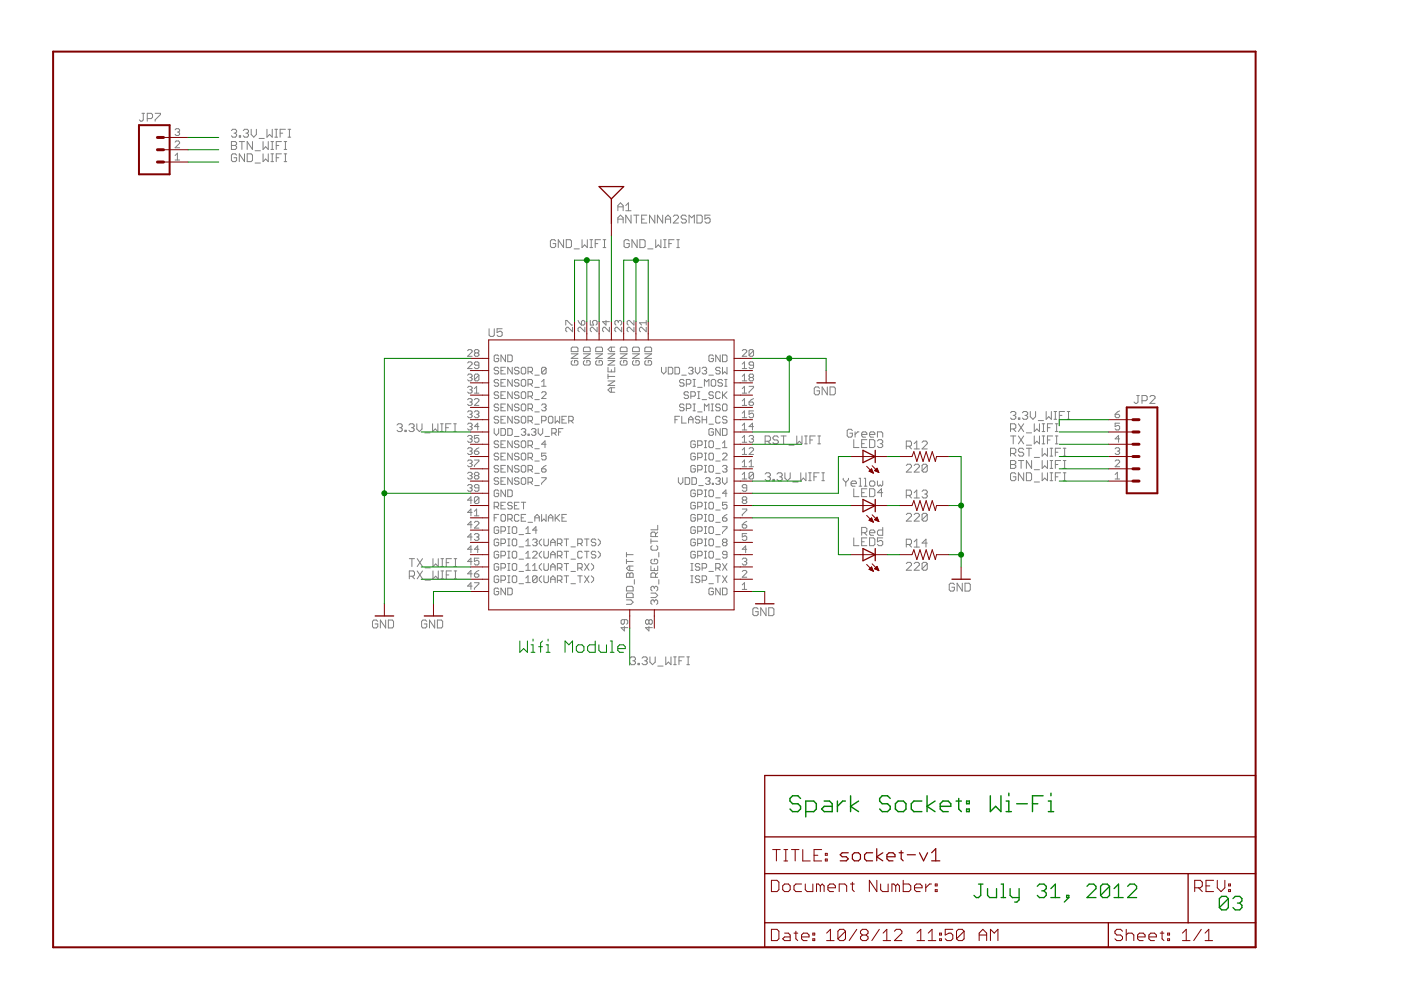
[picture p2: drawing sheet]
<svg xmlns="http://www.w3.org/2000/svg" width="297mm" height="210mm" viewBox="0 0 297 210" stroke-linecap="round" stroke-linejoin="round" font-family="sans-serif">
<g fill="none" stroke="#808080" stroke-width=".21">
<path d="M30.1 24h.5M30.4 24v1.4l-.3 .3h-.3l-.3-.3M31.2 25.1h.8l.3-.3v-.5l-.3-.3h-.8v1.7M32.9 24h1.1v.3l-1.1 1.1v.3M37.1 33l.5-.5v1.4M37.1 33.9h1M37.1 30.1l.3-.2h.4l.3 .2v.3l-1 .9h1M37.1 27.5l.3-.2h.4l.3 .2-.3 .5M37.6 28h.2M37.8 28l.3 .2v.3l-.3 .2h-.4l-.3-.2M49.1 30h.8l.3 .3v.3l-.3 .2 .3 .3v.3l-.3 .3h-.8zM49.1 27.7l.2-.3h.6l.3 .3v.3l-.3 .2"/>
<path d="M49.1 30.8h.8M49.6 28.2h.3M49.9 28.2l.3 .3v.3l-.3 .3h-.6l-.2-.3M50.2 32.9l-.3-.3h-.6l-.2 .3v1.1l.2 .3h.6l.3-.3v-.6h-.6M50.7 28.8h.3v.3h-.3zM50.7 30h1.1M51.3 30v1.7M51.6 27.7l.3-.3h.5l.3 .3v.3l-.3 .2M51.8 32.6v1.7l-1.1-1.7v1.7M52.1 28.2h.3M52.4 28.2l.3 .3v.3l-.3 .3h-.5l-.3-.3M52.4 32.6h.8l.3 .3v1.1l-.3 .3h-.8z"/>
<path d="M53.3 27.4v1.1l.5 .6 .6-.6v-1.1M53.5 30v1.7l-1.1-1.7v1.7M54.1 34.6h1.1M54.1 32h1.1M54.9 29.4h1.1M55.8 30v1.7l.5-.6 .6 .6v-1.7M55.8 32.6v1.7l.5-.6 .6 .6v-1.7M56.6 27.4v1.7l.5-.6 .6 .6v-1.7M57.4 32.6h.6M57.4 34.3h.6M57.4 30h.6M57.4 31.7h.6"/>
<path d="M57.7 30v1.7M57.7 32.6v1.7M58.3 27.4h.5M58.3 29.1h.5M58.6 27.4v1.7M58.6 33.4h.5M58.6 30.8h.5M59.4 28.2h.5M59.7 30h-1.1v1.7M59.7 32.6h-1.1v1.7M60.2 32.6h.6M60.2 34.3h.6"/>
<path d="M60.2 30h.6M60.2 31.7h.6M60.5 27.4h-1.1v1.7M60.5 30v1.7M60.5 32.6v1.7M61.1 27.4h.5M61.1 29.1h.5M61.4 27.4v1.7M117.8 51.1l-.3-.3h-.5l-.3 .3v1.1l.3 .3h.5l.3-.3v-.6h-.5M119.5 50.8v1.7l-1.1-1.7v1.7M120.1 50.8h.8l.3 .3v1.1l-.3 .3h-.8zM121.7 52.8h1.1"/>
<path d="M123.4 50.8v1.7l.6-.6 .5 .6v-1.7M125.1 50.8h.5M125.1 52.5h.5M125.3 50.8v1.7M126.2 51.6h.5M127.3 50.8h-1.1v1.7M127.9 50.8h.5M127.9 52.5h.5M128.2 50.8v1.7M131 44.7v-1.1l.6-.6 .5 .6v1.1M131 47.3v-1.1l.6-.6 .5 .6v1.1M131 46.5h1.1"/>
<path d="M131 43.9h1.1M132.7 43.6l.5-.6v1.7M132.7 44.7h1.1M133.4 51.1l-.3-.3h-.5l-.3 .3v1.1l.3 .3h.5l.3-.3v-.6h-.5M133.8 45.6v1.7l-1.1-1.7v1.7M134.4 45.6h1.1M134.9 45.6v1.7M135.1 50.8v1.7l-1.1-1.7v1.7M135.7 50.8h.8l.3 .3v1.1l-.3 .3h-.8zM136 46.5h.6M137.1 45.6h-1.1v1.7h1.1M137.3 52.8h1.2"/>
<path d="M138.8 45.6v1.7l-1.1-1.7v1.7M139 50.8v1.7l.6-.6 .5 .6v-1.7M140.5 45.6v1.7l-1.1-1.7v1.7M140.7 50.8h.5M140.7 52.5h.5M141 50.8v1.7M141.1 46.5h1.1M141.1 47.3v-1.1l.5-.6 .6 .6v1.1M141.8 51.6h.6M142.7 45.9l.3-.3h.6l.2 .3v.3l-1.1 1.1h1.1M142.9 50.8h-1.1v1.7M143.5 50.8h.5"/>
<path d="M143.5 52.5h.5M143.8 50.8v1.7M145.5 45.9l-.3-.3h-.5l-.3 .3v.3l.3 .3h.5l.3 .2v.3l-.3 .3h-.5l-.3-.3M146.1 47.3v-1.7l.5 .6 .6-.6v1.7M147.8 45.6h.8l.3 .3v1.1l-.3 .3h-.8zM150.6 45.6h-1.1v.9l.8-.3 .3 .3v.5l-.3 .3h-.6l-.2-.3M99.1 79.6l.3-.3h.4l.3 .3v.2l-.3 .2M99.1 77l.3-.3h.4l.3 .3v.2l-1 .9h1M99.1 74.4l.3-.3h.4l.3 .3v.2l-1 .9h1M100.8 74.8l-.2-.2 .2-.5h.5l.2 .3v.2l-.2 .2M100.8 74.8l-.2 .3 .2 .4h.5l.2-.2v-.2l-.2-.3M100.8 74.8h.5"/>
<path d="M101.5 79.6v.9l-.2 .3h-.5l-.2-.3M101.5 79.6l-.2-.3h-.5l-.2 .3v.9M101.5 77.4h-.7l-.2-.2 .2-.5h.5l.2 .3v.9l-.2 .2h-.5l-.2-.2M101.5 79.6l-.9 .9M103.7 69.7v1.4l.3 .2h.5l.3-.2v-1.4M105.7 78.1l-.2-.2h-.5l-.2 .4 .2 .3h.5l.2 .5-.2 .2h-.5l-.2-.2M105.7 75.5l-.2-.2h-.5l-.2 .2v1l.2 .2h.5l.2-.2v-.5h-.5M106.2 78.6h.5M106.5 69.7h-1.1v.8l.5-.3h.3l.3 .3v.6l-.3 .2h-.6l-.2-.2M107.2 77.9h-1v1.4h1M107.2 75.3v1.4l-1-1.4v1.4M107.7 75.3h.7l.2 .2v1l-.2 .2h-.7z"/>
<path d="M108.6 77.9v1.4l-.9-1.4v1.4M110 78.1l-.2-.2h-.5l-.2 .2v.2l.2 .3h.5l.2 .2v.3l-.2 .2h-.5l-.2-.2M110.5 78.1l.3-.2h.4l.3 .2v1l-.3 .2h-.4l-.3-.2zM112 78.8h.7l.2-.2v-.5l-.2-.2h-.7v1.4M112.4 78.8l.5 .5M113.4 79.5h.9M115.8 78.1v1l-.3 .2h-.4l-.3-.2M115.8 78.1l-.3-.2h-.4l-.3 .2v1M115.8 78.1l-1 1M120 68.9v-1h.2l1 1h.2M121.1 75h1.4l-1.4 1h1.4M121.1 73.8l.2-.2h1l.2 .2v.7h-1.4z"/>
<path d="M121.3 76.5l-.2 .2v.5l.2 .2h1l.2-.2v-.5l-.2-.2h-.5v.4M121.4 69.4v.9l-1-.9h-.2l-.2 .2v.5l.2 .2M122.6 67.9l.7 1M123.5 67.9h.3l.2 .3v.5l-.2 .2h-.5v-.7zM123.7 75h1.4l-1.4 1h1.4M123.7 73.8l.3-.2h.9l.2 .2v.7h-1.4zM124 76.5l-.3 .2v.5l.3 .2h.9l.2-.2v-.5l-.2-.2h-.5v.4M124 69.4v.9l-1-.9h-.2l-.2 .2v.5l.2 .2M125.2 67.9v1h.7l-.3-.5 .3-.5h.5l.2 .3v.5l-.2 .2M126.3 75h1.4l-1.4 1h1.4M126.3 73.8l.3-.2h.9l.2 .2v.7h-1.4zM126.6 76.5l-.3 .2v.5l.3 .2h.9l.2-.2v-.5l-.2-.2h-.5v.4"/>
<path d="M126.6 69.4v.9l-1-.9h-.2l-.2 .2v.5l.2 .2M128.5 67.9v1l-.7-.7h1.4M128.9 75h1.4l-1.4 1h1.4M128.9 76.5h1.4l-1.4 .9h1.4M128.9 79.8h1.4M128.9 77.9v.9h1.4v-.9M128.9 79.3v1M129.2 69.4v.9l-1-.9h-.2l-.2 .2v.5l.2 .2M129.6 73.6v.9M129.6 78.4v.4M130.3 73.6h-.9l-.5 .5 .5 .4h.9M131.1 68.2l.2-.3h.3l.2 .3v.5l-.2 .2"/>
<path d="M131.1 68.2l-.2-.3h-.3l-.2 .3v.5l.2 .2M131.1 68.2v.2M131.5 73.8l.2-.2h1l.2 .2v.7h-1.4zM131.5 75h1.4l-1.4 1h1.4M131.7 76.5l-.2 .2v.5l.2 .2h1l.2-.2v-.5l-.2-.2h-.5v.4M131.8 69.4v.9l-.9-.9h-.3l-.2 .2v.5l.2 .2M134.1 75h1.5l-1.5 1h1.5M134.1 73.8l.2-.2h1l.3 .2v.7h-1.5zM134.3 76.5l-.2 .2v.5l.2 .2h1l.3-.2v-.5l-.3-.2h-.5v.4M134.4 69.4v.9l-.9-.9h-.3l-.2 .2v.5l.2 .2M134.4 67.9v1l-.9-1h-.3l-.2 .3v.5l.2 .2M136.7 75h1.5l-1.5 1h1.5"/>
<path d="M136.9 76.5l-.2 .2v.5l.2 .2h1l.3-.2v-.5l-.3-.2h-.5v.4M136.9 73.6h1l.3 .2v.7h-1.5v-.7zM137 67.9v1M137 69.4v.9l-1-.9h-.2l-.2 .2v.5l.2 .2M137 68.4h-1.4l.4 .5M140.3 77.9v.9l.4 .5 .5-.5v-.9M141.7 77.9h.7l.2 .2v1l-.2 .2h-.7zM143.1 77.9h.7l.3 .2v1l-.3 .2h-.7zM144.5 79.5h1M146 78.1l.2-.2h.5l.2 .2-.2 .5M146.5 78.6h.2M146.7 78.6l.2 .2-.2 .5h-.5l-.2-.2"/>
<path d="M147.4 77.9v.9l.5 .5 .5-.5v-.9M148.9 78.1l.2-.2h.5l.2 .2-.2 .5M149.4 78.6h.2M149.6 78.6l.2 .2-.2 .5h-.5l-.2-.2M150.3 79.5h1M151.3 75.5l-.3-.2h-.5l-.2 .2v1l.2 .2h.5l.3-.2v-.5h-.5M152.7 75.3v1.4l-1-1.4v1.4M152.7 78.1l-.2-.2h-.5l-.3 .4 .3 .3h.5l.2 .5-.2 .2h-.5l-.3-.2M153.2 75.3h.7l.2 .2v1l-.2 .2h-.7zM153.2 77.9v1.4l.4-.5 .5 .5v-1.4M157.4 77.2l.4-.5v1.4M157.4 79.8l.4-.5v1.5"/>
<path d="M157.4 74.4l.2-.3h.5l.2 .3v.2l-.9 .9h.9M157.4 78.1h.9M159.8 74.4l-.3-.3h-.5l-.2 .3v.9M159.8 77.4h-.8l-.2-.2 .2-.5h.5l.3 .3v.9l-.3 .2h-.5l-.2-.2M159.8 74.4v.9l-.3 .2h-.5l-.2-.2M159.8 74.4l-1 .9M84.2 90.1l.3-.2h.5l.3 .2v.3l-.3 .3M84.7 90.7h.3M85 90.7l.3 .3v.2l-.3 .3h-.5l-.3-.3M85.9 91.2h.2v.3h-.2zM86.7 90.1l.3-.2h.5l.3 .2v.3l-.3 .3M87.2 90.7h.3"/>
<path d="M87.5 90.7l.3 .3v.2l-.3 .3h-.5l-.3-.3M88.4 89.9v1.1l.5 .5 .6-.5v-1.1M90 91.8h1.2M91.7 89.9v1.6l.6-.5 .5 .5v-1.6M93.4 89.9h.6M93.4 91.5h.6M93.7 89.9v1.6M94.5 90.7h.6M95.6 89.9h-1.1v1.6M96.2 89.9h.6M96.2 91.5h.6M96.5 89.9v1.6"/>
<path d="M99.1 97.8l.3-.3h.4l.3 .3v.2l-.3 .3M99.1 95.2l.3-.3h.4l.3 .3v.2l-.3 .3M99.1 92.6l.3-.3h.4l.3 .3v.2l-.3 .2M99.1 87.4l.3-.3h.4l.3 .3v.2l-.3 .2M99.1 82.2l.3-.3h.4l.3 .3v.2l-.3 .2M99.1 84.8l.3-.3h.4l.3 .3v.2l-.3 .2M99.1 90l.3-.3h.4l.3 .3v.2l-.3 .2M99.6 93h.2M99.6 90.4h.2M99.6 85.2h.2M99.6 80h.2M99.6 82.6h.2"/>
<path d="M99.6 87.8h.2M99.6 95.7h.2M99.6 98.3h.2M99.8 98.3l.3 .2v.2l-.3 .3h-.4l-.3-.3M99.8 95.7l.3 .2v.2l-.3 .3h-.4l-.3-.3M99.8 93l.3 .3v.2l-.3 .3h-.4l-.3-.3M99.8 90.4l.3 .3v.2l-.3 .3h-.4l-.3-.3M99.8 87.8l.3 .3v.2l-.3 .3h-.4l-.3-.3M99.8 85.2l.3 .3v.2l-.3 .3h-.4l-.3-.3M99.8 82.6l.3 .3v.2l-.3 .3h-.4l-.3-.3M99.8 80l.3 .3v.2l-.3 .3h-.4l-.3-.3M100.6 97.5h.9v.3l-.9 .9v.3"/>
<path d="M100.6 95.7h.7l.2 .2v.2l-.2 .3h-.5l-.2-.3zM100.6 87.4l.2-.3h.5l.2 .3v.2l-.2 .2M100.6 84.8l.2-.3h.5l.2 .3v.2l-.9 1h.9M100.6 83.4h.9M100.6 82.4l.4-.5v1.5M101 87.8h.3M101.3 87.8l.2 .3v.2l-.2 .3h-.5l-.2-.3M101.5 92.3h-.9v.7l.4-.2h.3l.2 .2v.5l-.2 .3h-.5l-.2-.3M101.5 90.4h-.9l.7-.7v1.5M101.5 94.9l-.5 .3-.4 .5M104.8 90.9v.9l.4 .5 .5-.5v-.9M105.7 98.9l-.2-.2h-.5l-.2 .4 .2 .3h.5l.2 .5-.2 .2h-.5l-.2-.2"/>
<path d="M105.7 85.9l-.2-.2h-.5l-.2 .4 .2 .3h.5l.2 .2v.3l-.2 .2h-.5l-.2-.2M105.7 96.3l-.2-.2h-.5l-.2 .2 .2 .5h.5l.2 .2-.2 .5h-.5l-.2-.2M105.7 93.7l-.2-.2h-.5l-.2 .2v.3l.2 .2h.5l.2 .2-.2 .5h-.5l-.2-.2M105.7 88.5l-.2-.2h-.5l-.2 .2v.3l.2 .2h.5l.2 .2v.3l-.2 .2h-.5l-.2-.2M105.7 83.3l-.2-.2h-.5l-.2 .4 .2 .3h.5l.2 .2v.3l-.2 .2h-.5l-.2-.2M105.7 80.7l-.2-.2h-.5l-.2 .4 .2 .3h.5l.2 .5-.2 .2h-.5l-.2-.2M106.2 99.4h.5M106.2 96.8h.5M106.2 94.2h.5M106.2 90.9h.7l.3 .2v1l-.3 .2h-.7zM106.2 89h.5M106.2 86.4h.5"/>
<path d="M106.2 83.8h.5M106.2 81.2h.5M107.2 98.7h-1v1.4h1M107.2 96.1h-1v1.4h1M107.2 93.5h-1v1.4h1M107.2 88.3h-1v1.4h1M107.2 85.7h-1v1.4h1M107.2 83.1h-1v1.4h1M107.2 80.5h-1v1.4h1M107.7 90.9h.7l.2 .2v1l-.2 .2h-.7zM108.6 80.5v1.4l-.9-1.4v1.4M108.6 83.1v1.4l-.9-1.4v1.4"/>
<path d="M108.6 85.7v1.4l-.9-1.4v1.4M108.6 88.3v1.4l-.9-1.4v1.4M108.6 93.5v1.4l-.9-1.4v1.4M108.6 96.1v1.4l-.9-1.4v1.4M108.6 98.7v1.4l-.9-1.4v1.4M109.1 92.5h.9M110 98.9l-.2-.2h-.5l-.2 .2v.2l.2 .3h.5l.2 .2v.3l-.2 .2h-.5l-.2-.2M110 96.3l-.2-.2h-.5l-.2 .2v.2l.2 .3h.5l.2 .2v.3l-.2 .2h-.5l-.2-.2M110 93.7l-.2-.2h-.5l-.2 .2v.3l.2 .2h.5l.2 .2v.3l-.2 .2h-.5l-.2-.2M110 88.5l-.2-.2h-.5l-.2 .2v.3l.2 .2h.5l.2 .2v.3l-.2 .2h-.5l-.2-.2M110 85.9l-.2-.2h-.5l-.2 .2v.2l.2 .3h.5l.2 .2v.3l-.2 .2h-.5l-.2-.2M110 83.3l-.2-.2h-.5l-.2 .2v.2l.2 .3h.5l.2 .2v.3l-.2 .2h-.5l-.2-.2"/>
<path d="M110 80.7l-.2-.2h-.5l-.2 .2v.2l.2 .3h.5l.2 .2v.3l-.2 .2h-.5l-.2-.2M110.5 98.9l.3-.2h.4l.3 .2v1l-.3 .2h-.4l-.3-.2zM110.5 96.3l.3-.2h.4l.3 .2v1l-.3 .2h-.4l-.3-.2zM110.5 93.7l.3-.2h.4l.3 .2v1l-.3 .2h-.4l-.3-.2zM110.5 91.1l.3-.2h.4l.3 .2v.3l-.3 .2M110.5 88.5l.3-.2h.4l.3 .2v1l-.3 .2h-.4l-.3-.2zM110.5 80.7l.3-.2h.4l.3 .2v1l-.3 .2h-.4l-.3-.2zM110.8 85.7h.4l.3 .2v1l-.3 .2h-.4l-.3-.2v-1zM110.8 83.1h.4l.3 .2v1l-.3 .2h-.4l-.3-.2v-1zM111 91.6h.2M111.2 91.6l.3 .2-.3 .5h-.4l-.3-.2M112 99.6h.7l.2-.2v-.5l-.2-.2h-.7v1.4"/>
<path d="M112 97h.7l.2-.2v-.5l-.2-.2h-.7v1.4M112 94.4h.7l.2-.2v-.5l-.2-.2h-.7v1.4M112 92.1h.2v.2h-.2zM112 89.2h.7l.2-.2v-.5l-.2-.2h-.7v1.4M112 86.6h.7l.2-.2v-.5l-.2-.2h-.7v1.4M112 84h.7l.2-.2v-.5l-.2-.2h-.7v1.4M112 81.4h.7l.2-.2v-.5l-.2-.2h-.7v1.4M112.4 81.4l.5 .5M112.4 84l.5 .5M112.4 86.6l.5 .5M112.4 89.2l.5 .5M112.4 94.4l.5 .5"/>
<path d="M112.4 97l.5 .5M112.4 99.6l.5 .5M112.7 91.1l.2-.2h.5l.2 .2v.3l-.2 .2M113.2 91.6h.2M113.4 97.7h.9M113.4 95.1h.9M113.4 91.6l.2 .2-.2 .5h-.5l-.2-.2M113.4 89.9h.9M113.4 87.3h.9M113.4 84.7h.9M113.4 82.1h.9M114.1 90.9v.9l.5 .5 .5-.5v-.9"/>
<path d="M114.8 99.4h.7l.3 .5-.3 .2h-.4l-.3-.2zM114.8 89.2h.7l.3-.2v-.5l-.3-.2h-.7v1.4M114.8 85.9l.3-.2h.4l.3 .2-.3 .5M114.8 83.3l.3-.2h.4l.3 .2v.2l-1 1h1M114.8 81.9h1M114.8 80.9l.5-.4v1.4M115.3 86.4h.2M115.5 86.4l.3 .2v.3l-.3 .2h-.4l-.3-.2M115.5 92.5h1M115.8 96.1h-1v.7l.5-.3h.2l.3 .3v.5l-.3 .2h-.4l-.3-.2M115.8 94.2h-1l.7-.7v1.4M115.8 98.7l-1 .7"/>
<path d="M116.5 88.3h.5l.2 .2v1l-.2 .2h-.5l-.2-.2v-1zM117 91.8h.7l.2-.2v-.5l-.2-.2h-.7v1.4M117.5 91.8l.4 .5M117.7 88.3v1.4l.5-.5 .5 .5v-1.4M118.4 91.6h.5M119.1 89h.5M119.4 90.9h-1v1.4M120.1 88.3h-1v1.4h1M120.6 89.2h.7l.2-.2v-.5l-.2-.2h-.7v1.4M121.1 89.2l.4 .5M128.9 80.8h1.4l-1.4 .9h1.4M129.6 82.2v1"/>
<path d="M130.3 82.2h-.9l-.5 .5 .5 .5h.9M143.1 89h.5M144.1 88.3h-1v1.4M144.5 88.3v1.4h1M145 80.7l-.2-.2h-.5l-.2 .4 .2 .3h.5l.2 .5-.2 .2h-.5l-.2-.2M145 85.9l-.2-.2h-.5l-.2 .4 .2 .3h.5l.2 .2v.3l-.2 .2h-.5l-.2-.2M145.5 81.4h.7l.3-.2v-.5l-.3-.2h-.7v1.4M145.5 86.6h.7l.3-.2v-.5l-.3-.2h-.7v1.4M146 89h.9M146 83.3l-.2-.2h-.5l-.3 .4 .3 .3h.5l.2 .2v.3l-.2 .2h-.5l-.3-.2M146 89.7v-.9l.5-.5 .4 .5v.9M146.5 84h.7l.2-.2v-.5l-.2-.2h-.7v1.4"/>
<path d="M146.9 85.7h.5M146.9 87.1h.5M146.9 81.9h.5M146.9 80.5h.5M147.2 80.5v1.4M147.2 85.7v1.4M147.4 98.9l-.2-.2h-.5l-.2 .2v1l.2 .2h.5l.2-.2v-.5h-.5M147.4 93.7l-.2-.2h-.5l-.2 .2v1l.2 .2h.5l.2-.2v-.5h-.5M147.4 96.3l-.2-.2h-.5l-.2 .2v1l.2 .2h.5l.2-.2v-.5h-.5M147.9 94.4h.7l.3-.2v-.5l-.3-.2h-.7v1.4M147.9 97h.7l.3-.2v-.5l-.3-.2h-.7v1.4M147.9 99.6h.7l.3-.2v-.5l-.3-.2h-.7v1.4"/>
<path d="M147.9 87.3h1M147.9 83.1h.5M147.9 84.5h.5M147.9 82.1h1M148.1 83.1v1.4M148.4 88.5l-.3-.2h-.4l-.3 .2v.3l.3 .2h.4l.3 .2v.3l-.3 .2h-.4l-.3-.2M148.9 88.3v1.4M148.9 89h.9M148.9 84.7h.9M149.4 81.9v-1.4l.4 .4 .5-.4v1.4M149.4 87.1v-1.4l.4 .4 .5-.4v1.4M149.4 98.7h.4"/>
<path d="M149.4 96.1h.4M149.4 97.5h.4M149.4 94.9h.4M149.4 93.5h.4M149.6 93.5v1.4M149.6 96.1v1.4M149.6 98.7v1.4M149.8 88.3v1.4M150.3 98.9l.2-.2h.5l.3 .2v1l-.3 .2h-.5l-.2-.2zM150.3 89.9h1M150.5 93.5h.5l.3 .2v1l-.3 .2h-.5l-.2-.2v-1zM150.5 96.1h.5l.3 .2v1l-.3 .2h-.5l-.2-.2v-1z"/>
<path d="M150.8 85.7h.5M150.8 87.1h.5M151 80.5h.5l.2 .2v1l-.2 .2h-.5l-.2-.2v-1zM151 85.7v1.4M151.3 91.1l-.3-.2h-.5l-.2 .2v1l.2 .2h.5l.3-.2v-.5h-.5M151.3 83.3l-.3-.2h-.5l-.2 .4 .2 .3h.5l.3 .2v.3l-.3 .2h-.5l-.2-.2M151.7 97.7h1M151.7 95.1h1M152.7 83.3l-.2-.2h-.5l-.3 .2v1l.3 .2h.5l.2-.2M152.7 85.9l-.2-.2h-.5l-.3 .4 .3 .3h.5l.2 .2v.3l-.2 .2h-.5l-.3-.2M152.7 88.5l-.2-.2h-.5l-.3 .2v1l.3 .2h.5l.2-.2M152.7 90.9v1.4l-1-1.4v1.4"/>
<path d="M153.2 80.7l-.3-.2h-.4l-.3 .2v.2l.3 .3h.4l.3 .2v.3l-.3 .2h-.4l-.3-.2M153.2 83.1v1.4M153.2 90.9h.7l.2 .2v1l-.2 .2h-.7zM153.2 96.3l.2-.2h.5l.2 .2v.2l-.9 1h.9M153.2 98.9l.2-.2h.5l.2 .2-.2 .5M153.2 94.9h.9M153.2 94l.4-.5v1.4M153.4 85.7h.5l.2 .2v1l-.2 .2h-.5l-.2-.2v-1zM153.4 83.8l.7 .7M153.6 99.4h.3M153.6 81.9h.5M153.6 80.5h.5"/>
<path d="M153.9 99.4l.2 .2-.2 .5h-.5l-.2-.2M153.9 80.5v1.4M154.1 88.5l-.2-.2h-.5l-.2 .2v.3l.2 .2h.5l.2 .2v.3l-.2 .2h-.5l-.2-.2M154.1 83.1l-.9 .9M157.4 82.4l.4-.5v1.5M157.4 85l.4-.5v1.5M157.4 87.6l.4-.5v1.5M157.4 90.2l.4-.5v1.5M157.4 92.8l.4-.5v1.5M157.4 95.4l.4-.5v1.5M157.4 98l.4-.5v1.5M157.4 99h.9"/>
<path d="M157.4 96.4h.9M157.4 93.8h.9M157.4 91.2h.9M157.4 88.6h.9M157.4 86h.9M157.4 83.4h.9M157.4 80.8h.9M158.8 95.2l.2-.3h.5l.3 .3v.2l-1 1h1M158.8 81.9h1v.3l-1 .9v.3M158.8 85.2h.7l.3 .3v.2l-.3 .3h-.5l-.2-.3zM158.8 92.6l.2-.3h.5l.3 .3-.3 .4M158.8 99h1"/>
<path d="M158.8 98l.5-.5v1.5M159 80l-.2 .3 .2 .5h.5l.3-.3-.3-.5M159 80l-.2-.2 .2-.5h.5l.3 .3-.3 .4M159 80h.5M159.3 93h.2M159.5 93l.3 .3-.3 .5h-.5l-.2-.3M159.8 87.1h-1v.7l.5-.2h.2l.3 .2v.5l-.3 .3h-.5l-.2-.3M159.8 90.4h-1l.7-.7v1.5M159.8 84.5l-.5 .3-.5 .4M162.2 93.6h.8l.3-.3v-.6l-.3-.3h-.8v1.7M162.8 93.6l.5 .5M165 92.7l-.3-.3h-.5l-.3 .3v.3l.3 .3h.5l.3 .3v.2l-.3 .3h-.5l-.3-.3"/>
<path d="M165.6 92.4h1.1M166.1 92.4v1.7M167.3 94.4h1.1M168.9 92.4v1.7l.6-.5 .5 .5v-1.7M170.6 94.1h.6M170.6 92.4h.6M170.9 92.4v1.7M171.7 93.3h.6M172.8 92.4h-1.1v1.7M173.4 94.1h.6M173.4 92.4h.6M173.7 92.4v1.7"/>
<path d="M173.7 82.3l-.2-.3h-.6l-.3 .3v1.1l.3 .3h.6l.2-.3v-.5h-.5M175.4 82v1.7l-1.1-1.7v1.7M176 82h.8l.3 .3v1.1l-.3 .3h-.8zM180.7 91.3l-.3-.3h-.5l-.3 .3v1.1l.3 .3h.5l.3-.3v-.6h-.5M181 93.2v1.7h1.1M181.3 91.6v1.1M182.1 91.6h-.3l-.5 .5M182.7 92.1h1.1v-.3l-.3-.2h-.5l-.3 .2v.6l.3 .3h.5M182.7 94.1h.5M183.8 93.2h-1.1v1.7h1.1M184.4 92.1h1.1v-.3l-.3-.2h-.6l-.2 .2v.6l.2 .3h.6M184.4 93.2h.8l.3 .3v1.1l-.3 .3h-.8z"/>
<path d="M186 92.7v-1.1h.9l.3 .2v.9M186 93.5l.3-.3h.6l.3 .3v.3l-.3 .3M186.6 94.1h.3M186.9 94.1l.3 .2v.3l-.3 .3h-.6l-.3-.3M192.2 98.7l.2-.3h.6l.3 .3v.3l-1.1 1.1h1.1M192.2 94.6h.8l.3-.3v-.5l-.3-.3h-.8v1.7M192.7 94.6l.6 .6M193.8 98.7l.3-.3h.5l.3 .3v.3l-1.1 1.1h1.1M193.8 94.1l.6-.6v1.7M193.8 95.2h1.1M195.5 93.8l.3-.3h.5l.3 .3v.3l-1.1 1.1h1.1M196.6 98.7v1.1l-.3 .3h-.5l-.3-.3"/>
<path d="M196.6 98.7l-.3-.3h-.5l-.3 .3v1.1M196.6 98.7l-1.1 1.1M214.2 87.5l.3-.3h.6l.3 .3v.3l-.3 .3M214.2 91h.9l.3-.3v-.6l-.3-.2h-.9v1.6M214.2 96.2h.9l.3-.3v-.6l-.3-.3h-.9v1.7M214.2 97.6h.9l.3 .3v.3l-.3 .3 .3 .3v.2l-.3 .3h-.9zM214.2 92.4h1.2M214.2 98.5h.9M214.8 88.1h.3M214.8 92.4v1.7M214.8 91l.6 .5M214.8 96.2l.6 .5"/>
<path d="M215.1 88.1l.3 .2v.3l-.3 .3h-.6l-.3-.3M215.9 88.6h.3v.3h-.3zM215.9 92.4l1.1 1.7M215.9 89.9l1.1 1.6M215.9 97.6h1.1M216.5 97.6v1.7M216.8 87.5l.2-.3h.6l.3 .3v.3l-.3 .3M217 95.3l-.2-.3h-.6l-.3 .3v.3l.3 .3h.6l.2 .3v.2l-.2 .3h-.6l-.3-.3M217 92.4l-1.1 1.7M217 89.9l-1.1 1.6M217.3 88.1h.3M217.6 88.1l.3 .2v.3l-.3 .3h-.6l-.2-.3"/>
<path d="M217.6 94.4h1.1M217.6 91.8h1.1M217.6 95h1.1M218.2 95v1.7M218.4 87.2v1.1l.6 .6 .6-.6v-1.1M218.7 97.6v1.7l-1.1-1.7v1.7M219.3 89.9v1.6l.5-.5 .6 .5v-1.6M219.3 92.4v1.7l.5-.5 .6 .5v-1.7M219.3 97h1.1M219.3 99.6h1.1M220.1 89.2h1.1M221 94.1h.5"/>
<path d="M221 89.9h.5M221 91.5h.5M221 95v1.7l.5-.5 .6 .5v-1.7M221 97.6v1.7l.5-.5 .6 .5v-1.7M221 92.4h.5M221.2 89.9v1.6M221.2 92.4v1.7M221.8 87.2v1.7l.6-.6 .5 .6v-1.7M222.1 90.7h.5M222.1 93.3h.5M222.6 95h.6M222.6 96.7h.6"/>
<path d="M222.6 97.6h.6M222.6 99.3h.6M222.9 95v1.7M222.9 97.6v1.7M223.2 89.9h-1.1v1.6M223.2 92.4h-1.1v1.7M223.5 87.2h.5M223.5 88.9h.5M223.8 94.1h.5M223.8 87.2v1.7M223.8 89.9h.5M223.8 91.5h.5"/>
<path d="M223.8 92.4h.5M223.8 95.9h.5M223.8 98.5h.5M224 89.9v1.6M224 92.4v1.7M224.6 88.1h.5M224.9 95h-1.1v1.7M224.9 97.6h-1.1v1.7M225.4 95h.6M225.4 96.7h.6M225.4 97.6h.6M225.4 99.3h.6"/>
<path d="M225.7 87.2h-1.1v1.7M225.7 95v1.7M225.7 97.6v1.7M226.3 87.2h.5M226.3 88.9h.5M226.5 87.2v1.7M236.4 97.8l.3-.3h.5l.2 .3v.2l-1 1h1M236.4 95.2l.3-.3h.5l.2 .3-.2 .5M236.4 87.8h.8l.2 .5-.2 .3h-.5l-.3-.3zM236.9 95.7h.3M237.2 95.7l.2 .2-.2 .5h-.5l-.3-.3M237.4 93h-1l.8-.7v1.5"/>
<path d="M237.4 89.7h-1v.7l.5-.2h.3l.2 .2v.5l-.2 .3h-.5l-.3-.3M237.4 87.1l-.5 .3-.5 .4M241 83.9h.6M241.3 83.9v1.3l-.3 .3h-.3l-.3-.3M242.1 85h.9l.2-.3v-.6l-.2-.2h-.9v1.6M243.8 84.1l.3-.2h.5l.3 .2v.3l-1.1 1.1h1.1M86.8 118.4h1.1M87.3 118.4v1.7M88.5 118.4l1.1 1.7M89.6 118.4l-1.1 1.7M91.8 118.4v1.7l.6-.5 .5 .5v-1.7M93.5 118.4h.5"/>
<path d="M93.8 118.4v1.7M94.6 119.3h.6M95.7 118.4h-1.1v1.7M96.3 118.4h.5M96.6 118.4v1.7M99.1 103l.3-.3h.4l.3 .3v.2l-.3 .2M99.1 100.4l.3-.3h.4l.3 .3v.2l-.3 .2M99.6 103.4h.2M99.6 100.8h.2M99.8 103.4l.3 .3v.2l-.3 .3h-.4l-.3-.3M99.8 100.8l.3 .3v.2l-.3 .3h-.4l-.3-.3M100.1 119.1h-1l.7-.8v1.5"/>
<path d="M100.1 116.5h-1l.7-.8v1.5M100.1 111.3h-1l.7-.8v1.5M100.1 106h-1l.7-.7v1.5M100.1 108.6h-1l.7-.7v1.5M100.1 113.9h-1l.7-.8v1.5M100.6 110.8l.2-.3h.5l.2 .3v.2l-.9 1h.9M100.6 113.4l.2-.3h.5l.2 .3v.2l-.2 .3M100.6 108.4l.4-.5v1.5M100.6 109.4h.9M100.8 100.8l-.2 .3 .2 .5h.5l.2-.3v-.2l-.2-.3M100.8 100.8l-.2-.2 .2-.5h.5l.2 .3v.2l-.2 .2M100.8 100.8h.5"/>
<path d="M101 113.9h.3M101.3 113.9l.2 .2v.2l-.2 .3h-.5l-.2-.3M101.5 118.3h-.9v.8l.4-.3h.3l.2 .3v.4l-.2 .3h-.5l-.2-.3M101.5 116.5h-.9l.7-.8v1.5M101.5 105.6l-.2-.3h-.5l-.2 .3v.9M101.5 105.6v.9l-.2 .3h-.5l-.2-.3M101.5 103.4h-.7l-.2-.2 .2-.5h.5l.2 .3v.9l-.2 .3h-.5l-.2-.3M101.5 105.6l-.9 .9M104.8 109.8h.4M104.8 107.4h.7l.2-.2v-.5l-.2-.2h-.7v1.4M105.2 107.4l.5 .5M105.7 101.5l-.2-.2h-.5l-.2 .4 .2 .3h.5l.2 .5-.2 .2h-.5l-.2-.2"/>
<path d="M105.7 111.9l-.2-.2h-.5l-.2 .2v1l.2 .2h.5l.2-.2v-.5h-.5M105.7 119.7l-.2-.2h-.5l-.2 .2v1l.2 .2h.5l.2-.2v-.5h-.5M105.7 117.1l-.2-.2h-.5l-.2 .2v1l.2 .2h.5l.2-.2v-.5h-.5M105.7 114.5l-.2-.2h-.5l-.2 .2v1l.2 .2h.5l.2-.2v-.5h-.5M105.7 109.1h-.9v1.4M105.7 104.1l-.2-.2h-.5l-.2 .2v1l.2 .2h.5l.2-.2v-.5h-.5M106.2 102h.5M106.2 117.8h.7l.3-.2v-.5l-.3-.2h-.7v1.4M106.2 115.2h.7l.3-.2v-.5l-.3-.2h-.7v1.4M106.2 112.6h.7l.3-.2v-.5l-.3-.2h-.7v1.4M106.2 107.2h.5M106.4 109.1h.5l.3 .2v1l-.3 .2h-.5l-.2-.2v-1z"/>
<path d="M107.2 106.5h-1v1.4h1M107.2 101.3h-1v1.4h1M107.2 103.9v1.4l-1-1.4v1.4M107.7 119.5h.4M107.7 116.9h.4M107.7 118.3h.4M107.7 114.3h.4M107.7 115.7h.4M107.7 113.1h.4M107.7 111.7h.4M107.7 110h.7l.2-.2v-.5l-.2-.2h-.7v1.4M107.7 103.9h.7l.2 .2v1l-.2 .2h-.7z"/>
<path d="M107.9 111.7v1.4M107.9 114.3v1.4M107.9 116.9v1.4M107.9 119.5v1.4M108.1 110l.5 .5M108.6 119.7l.2-.2h.5l.3 .2v1l-.3 .2h-.5l-.2-.2zM108.6 106.7l-.2-.2h-.5l-.2 .5 .2 .2h.5l.2 .2v.3l-.2 .2h-.5l-.2-.2M108.6 101.3v1.4l-.9-1.4v1.4M108.8 116.9h.5l.3 .2v1l-.3 .2h-.5l-.2-.2v-1zM108.8 114.3h.5l.3 .2v1l-.3 .2h-.5l-.2-.2v-1zM108.8 111.7h.5l.3 .2v1l-.3 .2h-.5l-.2-.2v-1zM109.1 107.2h.5"/>
<path d="M110 101.5l-.2-.2h-.5l-.2 .2v.2l.2 .3h.5l.2 .2v.3l-.2 .2h-.5l-.2-.2M110 109.3l-.2-.2h-.5l-.2 .2v1l.2 .2h.5l.2-.2M110 118.6h1M110 116h1M110 113.3h1M110 106.5h-.9v1.4h.9M110.5 109.8h.5M110.5 106.5h1M110.5 101.5l.3-.2h.4l.3 .2v1l-.3 .2h-.4l-.3-.2zM111 106.5v1.4M111.5 109.1h-1v1.4h1M111.5 118.3h.9"/>
<path d="M111.5 115.7h.9M111.5 113.1h.9M111.5 112.2l.5-.5v1.4M111.5 114.8l.5-.5v1.4M111.5 117.4l.5-.5v1.4M111.5 120l.5-.5v1.4M112 110.7h.9M112 102.2h.7l.2-.2v-.5l-.2-.2h-.7v1.4M112.4 102.2l.5 .5M112.9 117.1l.3-.2h.4l.3 .2v.3l-1 .9h1M112.9 114.5l.3-.2h.4l.3 .2v.3l-.3 .2M112.9 120l.5-.5v1.4"/>
<path d="M113.4 115h.2M113.4 109.8h.9M113.4 103h.9M113.4 100.4h.9M113.4 110.5v-.9l.5-.5 .4 .5v.9M113.6 115l.3 .2v.3l-.3 .2h-.4l-.3-.2M113.9 112.4h-1l.7-.7v1.4M114.8 101.3h1v.2l-1 1v.2M114.8 109.1v1.4l.5-.5 .5 .5v-1.4M114.8 114.3l-.5 .5v.4l.5 .5M114.8 116.9l-.5 .5v.4l.5 .5M114.8 119.5l-.5 .5v.4l.5 .5"/>
<path d="M115.3 119.5v1.2l.2 .2h.5l.3-.2v-1.2M115.3 116.9v1.2l.2 .2h.5l.3-.2v-1.2M115.3 114.3v1.2l.2 .2h.5l.3-.2v-1.2M116.3 109.8h.9M116.3 110.5v-.9l.5-.5 .4 .5v.9M116.8 117.6h.9M116.8 115h.9M116.8 115.7v-.9l.4-.5 .5 .5v.9M116.8 118.3v-.9l.4-.5 .5 .5v.9M117.7 109.1v1.4M117.9 109.8l.8 .7M118.2 117.8h.7l.2-.2v-.5l-.2-.2h-.7v1.4"/>
<path d="M118.2 115.2h.7l.2-.2v-.5l-.2-.2h-.7v1.4M118.7 109.1l-1 .9M118.7 115.2l.4 .5M118.7 117.8l.4 .5M119.1 109.8h.5M119.6 119.5h1M119.6 116.9h1M119.6 114.3h1M120.1 109.1h-1v1.4h1M120.1 114.3v1.4M120.1 116.9v1.4M120.1 119.5v1.4"/>
<path d="M121.1 118.6h.9M121.1 116h.9M122.5 115.2h.7l.2-.2v-.5l-.2-.2h-.7v1.4M123 115.2l.4 .5M123.4 117.1l-.2-.2h-.5l-.2 .2v1l.2 .2h.5l.2-.2M123.9 116.9h1M123.9 114.3h1M123.9 119.5l1 1.4M124.4 114.3v1.4M124.4 116.9v1.4M124.9 119.5l-1 1.4M125.4 119.5l.5 .5v.4l-.5 .5"/>
<path d="M126.3 117.1l-.2-.2h-.5l-.2 .2v.3l.2 .2h.5l.2 .2-.2 .5h-.5l-.2-.2M126.3 114.5l-.2-.2h-.5l-.2 .2v.3l.2 .2h.5l.2 .2v.3l-.2 .2h-.5l-.2-.2M126.8 114.3l.5 .5v.4l-.5 .5M126.8 116.9l.5 .5v.4l-.5 .5M132.8 119h1.4M132.8 117.6h1.4M132.8 117.1v1M132.8 118.6v.9M138 114.3v.9M138 114.7h1.4M138.3 118.6l-.3 .2v.5l.3 .2h.9l.2-.2v-.5l-.2-.2h-.5v.4M138.3 115.7l-.3 .2v.5l.3 .2h.9l.2-.2v-.5l-.2-.2"/>
<path d="M139 113.8v-.7l-.3-.3h-.4l-.3 .3v.7h1.4M139.4 111.4v.9h-1.4M139.4 112.8l-.4 .5M139.7 117.1v1M143.8 101.3v.9l.5 .5 .5-.5v-.9M145.3 101.3h.7l.2 .2v1l-.2 .2h-.7zM146.5 119.5h.4M146.7 101.3h.7l.3 .2v1l-.3 .2h-.7zM146.7 119.5v1.4M147.4 111.9l-.2-.2h-.5l-.2 .2v1l.2 .2h.5l.2-.2v-.5h-.5M147.4 109.3l-.2-.2h-.5l-.2 .2v1l.2 .2h.5l.2-.2v-.5h-.5M147.4 104.1l-.2-.2h-.5l-.2 .2v1l.2 .2h.5l.2-.2v-.5h-.5"/>
<path d="M147.4 106.7l-.2-.2h-.5l-.2 .2v1l.2 .2h.5l.2-.2v-.5h-.5M147.4 114.5l-.2-.2h-.5l-.2 .2v1l.2 .2h.5l.2-.2v-.5h-.5M147.4 117.1l-.2-.2h-.5l-.2 .2v1l.2 .2h.5l.2-.2v-.5h-.5M147.9 104.8h.7l.3-.2v-.5l-.3-.2h-.7v1.4M147.9 107.4h.7l.3-.2v-.5l-.3-.2h-.7v1.4M147.9 110h.7l.3-.2v-.5l-.3-.2h-.7v1.4M147.9 112.6h.7l.3-.2v-.5l-.3-.2h-.7v1.4M147.9 115.2h.7l.3-.2v-.5l-.3-.2h-.7v1.4M147.9 117.8h.7l.3-.2v-.5l-.3-.2h-.7v1.4M148.1 103h1M148.4 119.7l-.3-.2h-.4l-.3 .2v.3l.3 .2h.4l.3 .2-.3 .5h-.4l-.3-.2M149.4 100.1h.4"/>
<path d="M149.4 110.5h.4M149.4 116.9h.4M149.4 118.3h.4M149.4 114.3h.4M149.4 115.7h.4M149.4 113.1h.4M149.4 111.7h.4M149.4 109.1h.4M149.4 107.9h.4M149.4 106.5h.4M149.4 105.3h.4M149.4 103.9h.4"/>
<path d="M149.6 101.5l.2-.2h.5l.2 .2-.2 .5M149.6 103.9v1.4M149.6 106.5v1.4M149.6 109.1v1.4M149.6 111.7v1.4M149.6 114.3v1.4M149.6 116.9v1.4M150.1 102h.2M150.3 102l.2 .2-.2 .5h-.5l-.2-.2M150.5 109.1h.5l.3 .2v1l-.3 .2h-.5l-.2-.2v-1zM150.5 103.9h.5l.3 .2v1l-.3 .2h-.5l-.2-.2v-1zM150.5 106.5h.5l.3 .2v1l-.3 .2h-.5l-.2-.2v-1z"/>
<path d="M150.5 111.7h.5l.3 .2v1l-.3 .2h-.5l-.2-.2v-1zM150.5 114.3h.5l.3 .2v1l-.3 .2h-.5l-.2-.2v-1zM150.5 116.9h.5l.3 .2v1l-.3 .2h-.5l-.2-.2v-1zM151 102.5h.3v.2h-.3zM151.7 101.5l.3-.2h.5l.2 .2-.2 .5M151.7 118.6h1M151.7 116h1M151.7 113.3h1M151.7 110.7h1M151.7 108.1h1M151.7 105.6h1M151.7 100.4h1"/>
<path d="M152.2 102h.3M152.5 102l.2 .2-.2 .5h-.5l-.3-.2M153.2 109.8h.7l.2 .5-.2 .2h-.5l-.2-.2zM153.2 101.3v.9l.4 .5 .5-.5v-.9M153.2 111.7h.9v.2l-.9 1v.2M153.2 119.5l.9 1.4M153.4 115l-.2-.2v-.3l.2-.2h.5l.2 .2v.3l-.2 .2M153.4 115l-.2 .2v.3l.2 .2h.5l.2-.2v-.3l-.2-.2M153.4 115h.5M154.1 106.5h-.9v.7l.4-.2h.3l.2 .2v.5l-.2 .2h-.5l-.2-.2M154.1 117.6h-.7l-.2-.2v-.3l.2-.2h.5l.2 .2v1l-.2 .2h-.5l-.2-.2M154.1 119.5l-.9 1.4"/>
<path d="M154.1 109.1l-.9 .7M154.1 104.6h-.9l.7-.7v1.4M157.4 100.6l.4-.5v1.5M157.4 107.9h.9v.3l-.9 .9v.3M157.4 111.3h.7l.2 .2v.2l-.2 .3h-.5l-.2-.3zM157.4 118.6l.2-.3h.5l.2 .3-.2 .5M157.4 101.6h.9M157.6 106l-.2-.2 .2-.5h.5l.2 .3-.2 .4M157.6 106l-.2 .3 .2 .5h.5l.2-.3-.2-.5M157.6 106h.5M157.8 119.1h.3M158.1 119.1l.2 .2-.2 .5h-.5l-.2-.3"/>
<path d="M158.3 103.4h-.7l-.2-.2 .2-.5h.5l.2 .3v.9l-.2 .3h-.5l-.2-.3M158.3 113.1h-.9v.8l.4-.3h.3l.2 .3v.4l-.2 .3h-.5l-.2-.3M158.3 116.5h-.9l.7-.8v1.5M158.3 110.5l-.9 .8M159.8 100.4v.9l-.3 .3h-.5l-.2-.3M159.8 100.4l-.3-.3h-.5l-.2 .3v.9M159.8 100.4l-1 .9M162.2 100.5l.3-.3h.5l.3 .3v.3l-.3 .3M162.8 101.1h.2M163 101.1l.3 .3v.2l-.3 .3h-.5l-.3-.3M163.9 101.6h.3v.3h-.3zM164.7 100.5l.3-.3h.6l.2 .3v.3l-.2 .3"/>
<path d="M165.3 101.1h.3M165.6 101.1l.2 .3v.2l-.2 .3h-.6l-.3-.3M166.4 100.2v1.2l.6 .5 .5-.5v-1.2M168.1 102.2h1.1M169.8 100.2v1.7l.5-.5 .6 .5v-1.7M171.4 100.2h.6M171.4 101.9h.6M171.7 100.2v1.7M172.6 101.1h.5M173.7 100.2h-1.1v1.7M174.2 100.2h.6M174.2 101.9h.6"/>
<path d="M174.5 100.2v1.7M178.8 101.4v.3l.5 .6M179.3 102.3v.8M179.9 101.4v.3l-.6 .6M180.4 102.5h1.2v-.2l-.3-.3h-.6l-.3 .3v.5l.3 .3h.6M181 114v1.7h1.1M181 103.6v1.7h1.1M182.1 103.1h.6M182.1 101.4h.3v1.7M182.7 112.9h.8l.3-.3v-.5l-.3-.3h-.8v1.7M182.7 104.5h.5M182.7 114.9h.5"/>
<path d="M183.2 103.1h.6M183.2 101.4h.3v1.7M183.2 112.9l.6 .6M183.8 103.6h-1.1v1.7h1.1M183.8 114h-1.1v1.7h1.1M184.4 103.6h.8l.3 .3v1.1l-.3 .3h-.8zM184.4 112.9h1.1v-.3l-.3-.2h-.6l-.2 .2v.6l.2 .3h.6M184.4 114h.8l.3 .3v1.1l-.3 .3h-.8zM184.6 102h.6l.3 .3v.5l-.3 .3h-.6l-.2-.3v-.5zM186 102v.8l.3 .3 .3-.3 .3 .3 .3-.3v-.8M187.2 111.8v1.7h-.9l-.3-.3v-.6l.3-.2h.9M187.2 114h-1.2v.9l.9-.3 .3 .3v.5l-.3 .3h-.6l-.3-.3"/>
<path d="M187.2 104.5h-1.2l.9-.9v1.7M192.2 105h.8l.3-.2v-.6l-.3-.3h-.8v1.7M192.2 109.1l.2-.3h.6l.3 .3v.3l-1.1 1.1h1.1M192.2 115.4h.8l.3-.3v-.5l-.3-.3h-.8v1.7M192.2 119.5l.2-.3h.6l.3 .3v.3l-1.1 1.1h1.1M192.7 105l.6 .6M192.7 115.4l.6 .6M193.8 109.1l.3-.3h.5l.3 .3v.3l-1.1 1.1h1.1M193.8 119.5l.3-.3h.5l.3 .3v.3l-1.1 1.1h1.1M193.8 116h1.1M193.8 104.5l.6-.6v1.7M193.8 114.9l.6-.6v1.7"/>
<path d="M193.8 105.6h1.1M195.5 104.2l.3-.3h.5l.3 .3v.3l-.3 .3M196 104.8h.3M196.3 104.8l.3 .2v.3l-.3 .3h-.5l-.3-.3M196.6 119.5l-.3-.3h-.5l-.3 .3v1.1M196.6 109.1l-.3-.3h-.5l-.3 .3v1.1M196.6 109.1v1.1l-.3 .3h-.5l-.3-.3M196.6 119.5v1.1l-.3 .3h-.5l-.3-.3M196.6 109.1l-1.1 1.1M196.6 119.5l-1.1 1.1M196.6 115.1h-1.1l.8-.8v1.7M215.4 100.5l-.3-.3h-.6l-.3 .3v1.1l.3 .3h.6l.3-.3v-.5h-.6"/>
<path d="M217 100.2v1.7l-1.1-1.7v1.7M217.6 100.2h.8l.3 .3v1.1l-.3 .3h-.8zM219.3 102.2h1.1M221 100.2v1.7l.5-.5 .6 .5v-1.7M222.6 100.2h.6M222.6 101.9h.6M222.9 100.2v1.7M223.8 101.1h.5M224.9 100.2h-1.1v1.7M225.4 100.2h.6M225.4 101.9h.6M225.7 100.2v1.7"/>
<path d="M236.4 101.6h1M236.4 100.6l.5-.5v1.5M80.1 131.7l-.3-.2h-.6l-.2 .2v1.2l.2 .2h.6l.3-.2v-.6h-.6M81.8 131.5v1.6l-1.2-1.6v1.6M82.3 131.5h.9l.2 .2v1.2l-.2 .2h-.9zM86.8 122.2h.8l.3-.3v-.6l-.3-.2h-.8v1.6M87.3 122.2l.6 .5M88.5 121.1l1.1 1.6M89.6 121.1l-1.1 1.6M90.1 123h1.1M90.1 120.4h1.1M90.5 131.7l-.3-.2h-.5l-.3 .2v1.2l.3 .2h.5l.3-.2v-.6h-.6"/>
<path d="M91.8 121.1v1.6l.6-.5 .5 .5v-1.6M92.2 131.5v1.6l-1.1-1.6v1.6M92.7 131.5h.9l.3 .2v1.2l-.3 .2h-.9zM93.5 120.1h.5M93.5 121.1h.5M93.5 122.7h.5M93.8 121.1v1.6M94.6 121.9h.6M95.7 121.1h-1.1v1.6M96.3 120.1h.5M96.3 121.1h.5M96.3 122.7h.5"/>
<path d="M96.6 121.1v1.6M100.1 121.7h-1l.7-.8v1.5M100.1 124.3h-1l.7-.8v1.5M100.6 123.5h.9v.3l-.9 .9v.3M100.6 121.7h.7l.2 .2v.2l-.2 .3h-.5l-.2-.3zM101.5 120.9l-.5 .3-.4 .5M105.7 124.9l-.2-.2h-.5l-.2 .2v1l.2 .2h.5l.2-.2v-.5h-.5M105.7 122.3l-.2-.2h-.5l-.2 .2v1l.2 .2h.5l.2-.2v-.5h-.5M106.2 123h.7l.3-.2v-.5l-.3-.2h-.7v1.4M106.2 120.4h.7l.3-.2v-.5l-.3-.2h-.7v1.4M107.2 124.7v1.4l-1-1.4v1.4M107.7 120.9h.4"/>
<path d="M107.7 124.7h.7l.2 .2v1l-.2 .2h-.7zM107.7 123.5h.4M107.7 122.1h.4M107.9 122.1v1.4M108.6 122.3l.2-.2h.5l.3 .2v1l-.3 .2h-.5l-.2-.2zM110 123.8h1M110 121.2h1M111.5 120.9h.9M111.5 123.5h.9M111.5 122.6l.5-.5v1.4M112.9 120.9h1M113.9 122.3v1l-.3 .2h-.4l-.3-.2"/>
<path d="M113.9 122.3l-.3-.2h-.4l-.3 .2v1M113.9 122.3l-1 1M114.8 122.1l-.5 .5v.4l.5 .5M115.3 122.1v1.2l.2 .2h.5l.3-.2v-1.2M116.8 122.8h.9M116.8 120.2h.9M116.8 120.9v-.9l.4-.5 .5 .5v.9M116.8 123.5v-.9l.4-.5 .5 .5v.9M118.2 123h.7l.2-.2v-.5l-.2-.2h-.7v1.4M118.2 120.4h.7l.2-.2v-.5l-.2-.2h-.7v1.4M118.7 120.4l.4 .5M118.7 123l.4 .5"/>
<path d="M119.6 122.1h1M120.1 122.1v1.4M121.1 123.8h.9M121.1 121.2h.9M122.5 122.1h.9M122.5 120.4h.7l.2-.2v-.5l-.2-.2h-.7v1.4M123 120.4l.4 .5M123 122.1v1.4M123.9 122.1l1 1.4M124.9 122.1l-1 1.4M125.4 122.1l.5 .5v.4l-.5 .5M132.4 131.4v.7l-.3 .3h-.2l-.2-.3v-.5l.2-.2h1l.2 .2v.5l-.2 .3"/>
<path d="M132.4 132.8v1l-.7-.7h1.4M132.8 121.7l.3-.2 .4 .2 .5-.2 .2 .2v.7h-1.4zM132.8 127.2h1l.4 .5-.4 .4h-1M133.1 124.3h.9l.2 .3v.7h-1.4v-.7zM133.1 125.8h.9l.2 .2v.7h-1.4v-.7zM133.5 120v1M133.5 121.7v.7M133.6 139.6l.3-.3h.6l.2 .3v.2l-.2 .3M134.2 120h-.9l-.5 .5 .5 .5h.9M134.5 122.9v.9M136.1 139.6l.3-.3h.5l.3 .3v.2l-.3 .3M137.6 132.8v1l-.7-.7h1.4"/>
<path d="M137.6 131.6v.5M137.6 131.6l-.2-.2h-.3l-.2 .2v.5l.2 .3h.3l.2-.3M137.6 131.6l.2-.2h.3l.2 .2v.5l-.2 .3h-.3l-.2-.3M137.8 139.3v1.1l.5 .5 .6-.5v-1.1M138 120v1h1.4v-1M138 125.8h1l.4 .4-.4 .5h-1M138.7 127.4l-.2-.2h-.2l-.3 .2v.5l.3 .2M138.7 124.6l-.2-.3h-.2l-.3 .3v.4l.3 .3M138.7 127.4l.3-.2h.2l.2 .2v.5l-.2 .2M138.7 120.5v.5M138.7 124.6v.2M138.7 127.4v.3"/>
<path d="M138.7 124.6l.3-.3h.2l.2 .3v.4l-.2 .3M139 122.4v-.7l-.3-.2h-.4l-.3 .2v.7h1.4M139.4 121.5l-.4 .4M139.7 122.9v.9M141.2 139.3v1.6l.5-.5 .6 .5v-1.6M142.8 139.3h.6M143.1 139.3v1.6M145.1 139.3h-1.1v1.6M145.6 139.3h.6M145.9 139.3v1.6M146.5 120.9h.4M146.5 123.5h.4"/>
<path d="M146.5 122.1h.4M146.7 122.1v1.4M148.4 122.3l-.3-.2h-.4l-.3 .2 .3 .5h.4l.3 .2-.3 .5h-.4l-.3-.2M148.9 120.4h.7l.2-.2v-.5l-.2-.2h-.7v1.4M148.9 123h.7l.2-.2v-.5l-.2-.2h-.7v1.4M150.3 123.8h1M150.3 121.2h1M151.3 124.9l-.3-.2h-.5l-.2 .2v1l.2 .2h.5l.3-.2v-.5h-.5M151.7 120.4h.8l.2-.2v-.5l-.2-.2h-.8v1.4M151.7 122.1h1M152.2 122.1v1.4M152.2 120.4l.5 .5"/>
<path d="M152.7 124.7v1.4l-1-1.4v1.4M153.2 124.7h.7l.2 .2v1l-.2 .2h-.7zM153.2 122.1l.9 1.4M154.1 122.1l-.9 1.4M157.4 124l.4-.5v1.5M157.4 125h.9M157.4 121.2l.2-.3h.5l.2 .3v.2l-.9 1h.9M160.7 129.1l-.2-.2h-.6l-.3 .2v1.2l.3 .2h.6l.2-.2v-.6h-.5M162.4 128.9v1.6l-1.1-1.6v1.6M163 128.9h.8l.3 .2v1.2l-.3 .2h-.8zM202.4 123.9l-.3-.2h-.6l-.2 .2v1.2l.2 .2h.6l.3-.2v-.6h-.6M204 123.7v1.6l-1.1-1.6v1.6"/>
<path d="M204.6 123.7h.8l.3 .2v1.2l-.3 .2h-.8zM134.2 140.1h.3M134.5 140.1l.2 .3v.3l-.2 .2h-.6l-.3-.2M135.3 140.7h.3v.2h-.3zM136.7 140.1h.2M136.9 140.1l.3 .3v.3l-.3 .2h-.5l-.3-.2M139.5 141.2h1.1M142.8 140.9h.6M144 140.1h.5M145.6 140.9h.6"/>
</g>
<path d="M11.3 10.9h254.9v190h-254.9zM29.5 26.5h6.5v10.5h-6.5zM238.9 86.4h6.5v18.2h-6.5z" fill="none" stroke="#800000" stroke-width=".42"/>
<g fill="none" stroke="#800000" stroke-width=".28">
<path d="M127 39.6h5.2l-2.6 2.6zM129.6 42.2v5.2M173.2 81.2h3.9M183 95.5l2.6 1.3-2.6 1.3zM185.6 95.5v2.6M183 105.9l2.6 1.3-2.6 1.3zM183 116.3l2.6 1.3-2.6 1.3zM185.6 105.9v2.6M185.6 116.3v2.6M79.5 130.6h4M90 130.6h3.9M160.2 128h3.9"/>
<path d="M201.8 122.8h3.9M162.1 164.4h104.1v36.5h-104.1zM162.1 177.4h104.1M162.1 185.2h104.1M162.1 195.6h104.1M235 195.6v5.3M251.9 185.2v10.4"/>
</g>
<g fill="none" stroke="#800000" stroke-width=".21">
<path d="M34.7 34.4h5.2M34.7 31.7h5.2M34.7 29.1h5.2M129.6 47.4v2.6M99.7 76h3.9M99.7 78.6h3.9M103.6 72.1h52v57.2h-52zM121.8 68.2v3.9M124.4 68.2v3.9M127 68.2v3.9M129.6 68.2v3.9M132.2 68.2v3.9"/>
<path d="M134.8 68.2v3.9M137.4 68.2v3.9M155.6 76h4M155.6 78.6h4M175.2 78.6v2.6M99.7 81.2h3.9M99.7 83.8h3.9M99.7 86.4h3.9M99.7 89h3.9M99.7 91.6h3.9M99.7 94.2h3.9M99.7 96.8h3.9"/>
<path d="M99.7 99.4h3.9M155.6 81.2h4M155.6 83.8h4M155.6 86.4h4M155.6 89h4M155.6 91.6h4M155.6 94.2h4M155.6 96.8h4M155.6 99.4h4M180.4 96.8h7.8M183.7 98.9l1.5 1.4M184.3 99.9l.5-.5 .4 .9z"/>
<path d="M184.3 99.8h.7M184.4 100h.6M184.4 99.7h.5M184.6 99.6h.3M184.7 99.5h.1M184.9 98.7l1.4 1.5M185.4 99.8l.5-.5 .4 .9zM185.5 99.7h.6M185.6 99.8h.6M185.6 99.6h.5M185.7 99.5h.3M185.9 99.4h.1"/>
<path d="M185.9 100h.3M190.8 96.8h2.6l.4-1 .6 2 .7-2 .6 2 .7-2 .6 2 .7-2 .6 2 .3-1h2.6M235 89h5.2M235 91.6h5.2M235 94.2h5.2M235 96.8h5.2M235 99.4h5.2M99.7 102h3.9M99.7 104.6h3.9M99.7 107.2h3.9M99.7 109.8h3.9M99.7 112.4h3.9"/>
<path d="M99.7 115h3.9M99.7 117.6h3.9M155.6 102h4M155.6 104.6h4M155.6 107.2h4M155.6 109.8h4M155.6 112.4h4M155.6 115h4M155.6 117.6h4M180.4 107.2h7.8M180.4 117.6h7.8M183.7 109.3l1.5 1.4"/>
<path d="M183.7 119.7l1.5 1.4M184.3 110.3l.5-.5 .4 .9zM184.3 110.3h.7M184.4 110.2h.5M184.5 110.4h.5M184.5 110h.4M184.7 109.9h.1M184.7 100.1h.4M184.8 110.5h.3M184.9 109.2l1.4 1.4M184.9 119.5l1.4 1.5M185 100.2h.1"/>
<path d="M185.1 110.7h.1M185.4 110.2h.8M185.6 110h.5M185.7 110.3h.5M185.7 109.9h.4M185.8 109.8h.2M185.9 109.7l-.5 .5 .9 .4M185.9 109.7l.4 .9M185.9 109.7h.1M186 110.4h.3M186.2 100.1h.1M186.3 110.5h.1"/>
<path d="M190.8 107.2h2.6l.4-1 .6 2 .7-2 .6 2 .7-2 .6 2 .7-2 .6 2 .3-1h2.6M190.8 117.6h2.6l.4-1 .6 2 .7-2 .6 2 .7-2 .6 2 .7-2 .6 2 .3-1h2.6M235 102h5.2M81.5 128v2.6M91.9 128v2.6M99.7 120.2h3.9M99.7 122.8h3.9M99.7 125.4h3.9M133.5 129.3v3.9M138.7 129.3v3.9M155.6 120.2h4M155.6 122.8h4"/>
<path d="M155.6 125.4h4M162.1 125.4v2.6M184.3 120.7l.5-.5 .4 .9zM184.3 120.7h.7M184.4 120.6h.6M184.5 120.5h.4M184.6 120.9h.5M184.6 120.4h.2M184.7 120.2h.1M184.9 121h.2M185.2 121.1h.1M185.4 120.6l.5-.5 .4 .9z"/>
<path d="M185.5 120.6h.7M185.5 120.5h.6M185.7 120.4h.4M185.8 120.7h.4M185.8 120.2h.2M185.9 120.1h.1M186.1 120.9h.2M203.8 120.2v2.6M163.6 186.6h1.1l.4 .4v1.6l-.4 .4h-1.1zM163.6 197h1.1l.4 .4v1.7l-.4 .3h-1.1zM163.8 180.1h1.6M164.6 180.1v2.4"/>
<path d="M165.9 187.8l.4-.4h.9l.3 .4v.8l-.3 .4h-.9l-.4-.4zM166.2 180.1h.8M166.2 182.5h.8M166.3 197.8h.9l.3 .4v1.2h-1.2l-.4-.3 .4-.5h1.2M166.6 180.1v2.4M167.8 180.1h1.6M168.3 197.8h.8M168.6 180.1v2.4M168.7 197.4v1.7l.4 .3M169.9 198.6h1.6v-.4l-.4-.4h-.8l-.4 .4v.9l.4 .3h.8M169.9 187.4h-1.2l-.4 .4v.8l.4 .4h1.2M170.2 180.1v2.4h1.6"/>
<path d="M170.7 187.4v1.2l.4 .4h1.2v-1.6M172.3 199.1h.4v.3h-.4zM172.3 197.8h.4v.4h-.4zM172.6 181.3h.8M173.9 187.8l-.4-.4h-.4v1.6M173.9 187.8v1.2M173.9 187.8l.4-.4 .4 .4v1.2M174.2 180.1h-1.6v2.4h1.6M175 182.1h.4v.4h-.4zM175 180.9h.4v.4h-.4zM175.3 199.4h1.5M175.3 197.8l.8-.8v2.4"/>
<path d="M175.5 188.2h1.6v-.4l-.4-.4h-.8l-.4 .4v.8l.4 .4h.8M177.9 189v-1.6h1.2l.4 .4v1.2M179.3 197.4v1.7l-.4 .3h-.8l-.4-.3M179.3 197.4l-.4-.4h-.8l-.4 .4v1.7M179.3 197.4l-1.6 1.7M180.3 187.4h.8M180.7 187v1.6l.4 .4M181.7 197l-1.7 2.4M182.8 198.2l-.4 .4v.5l.4 .3h.8l.4-.3v-.5l-.4-.4M182.8 198.2l-.4-.4v-.4l.4-.4h.8l.4 .4v.4l-.4 .4M182.8 198.2h.8M185.9 186.6v2.4l-1.6-2.4v2.4"/>
<path d="M186.4 197l-1.6 2.4M186.7 187.4v1.2l.4 .4h1.2v-1.6M187.2 199.4h1.6M187.2 197.8l.8-.8v2.4M189.6 197.4l.4-.4h.8l.4 .4v.4l-1.6 1.6h1.6M189.9 187.8l-.4-.4h-.4v1.6M189.9 187.8v1.2M189.9 187.8l.4-.4 .4 .4v1.2M191.5 186.6v2.4h1.2l.4-.4v-.8l-.4-.4h-1.2M193.9 188.2h1.6v-.4l-.4-.4h-.8l-.4 .4v.8l.4 .4h.8M194.4 199.4h1.6M194.4 197.8l.8-.8v2.4"/>
<path d="M196.3 187.4v1.6M196.8 199.4h1.6M196.8 197.8l.8-.8v2.4M197.5 187.4h-.4l-.8 .8M198.3 188.6h.4v.4h-.4zM198.3 187.4h.4v.4h-.4zM199.2 199.1h.4v.3h-.4zM199.2 197.8h.4v.4h-.4zM202 197h-1.6v1.2l.8-.4h.4l.4 .4v.9l-.4 .3h-.8l-.4-.3M204.4 197.4v1.7l-.4 .3h-.8l-.4-.3M204.4 197.4l-.4-.4h-.8l-.4 .4v1.7M204.4 197.4l-1.6 1.7"/>
<path d="M207.6 198.2h1.6M207.6 199.4v-1.6l.8-.8 .8 .8v1.6M210 199.4v-2.4l.8 .8 .8-.8v2.4M238 197.4l-.4-.4h-.8l-.4 .4v.4l.4 .4h.8l.4 .4v.5l-.4 .3h-.8l-.4-.3M238.8 198.2l.4-.4h.8l.4 .4v1.2M238.8 197v2.4M241.2 198.6h1.6v-.4l-.4-.4h-.8l-.4 .4v.9l.4 .3h.8M243.6 198.6h1.6v-.4l-.4-.4h-.8l-.4 .4v.9l.4 .3h.8M246 197.8h.8M246.4 197.4v1.7l.4 .3M247.6 199.1h.4v.3h-.4zM247.6 197.8h.4v.4h-.4z"/>
<path d="M250.7 199.4h1.6M250.7 197.8l.8-.8v2.4M253.3 188.2h1.2l.4-.4v-.8l-.4-.4h-1.2v2.4M254.1 188.2l.8 .8M254.7 197l-1.6 2.4M255.5 199.4h1.6M255.5 197.8l.8-.8v2.4M255.7 187.8h.8M257.3 186.6h-1.6v2.4h1.6M258.1 186.6v1.6l.8 .8 .8-.8v-1.6M260.5 188.6h.4v.4h-.4zM260.5 187.4h.4v.4h-.4z"/>
</g>
<path d="M185.9 179.9v2.6M179.9 180.8h-1.3l-.5 .4 .5 .5h.8l.5 .4-.5 .4h-1.3M180.7 181.2l.4-.4h.9l.4 .4v.9l-.4 .4h-.9l-.4-.4zM185 180.8h-1.3l-.4 .4v.9l.4 .4h1.3M187.2 180.8l-1.3 .9 1.3 .8M188 181.7h1.8v-.5l-.5-.4h-.8l-.5 .4v.9l.5 .4h.8M190.6 180.8h.9M191.1 180.4v1.7l.4 .4M192.4 181.2h1.7M194.9 180.8l.9 1.7 .9-1.7M197.5 182.5h1.8M197.5 180.8l.9-.9v2.6" fill="none" stroke="#800000" stroke-width=".25"/>
<path d="M33.4 29.1h1.3M33.4 31.7h1.3M33.4 34.4h1.3M240.2 96.8h1.3M240.2 99.4h1.3M240.2 91.6h1.3M240.2 94.2h1.3M240.2 89h1.3M240.2 102h1.3" fill="none" stroke="#800000" stroke-width=".63"/>
<g fill="none" stroke="#008000" stroke-width=".3">
<path d="M169.7 169.3l-.5-.6h-1.2l-.5 .6v.5l.5 .6h1.2l.5 .6v.5l-.5 .6h-1.2l-.5-.6M170.8 172.1h1.7l.6-.6v-1.1l-.6-.6h-1.7v3.4M174.8 169.8h1.1l.5 .6v1.7h-1.6l-.6-.6 .6-.5h1.6M177.5 169.8v2.3M179.2 169.8h-.5l-1.2 1.2M180.3 168.7v3.4M182 169.8l-1.7 1.2 1.7 1.1M188.7 169.3l-.5-.6h-1.2l-.5 .6v.5l.5 .6h1.2l.5 .6v.5l-.5 .6h-1.2l-.5-.6M189.8 170.4l.6-.6h1.1l.6 .6v1.1l-.6 .6h-1.1l-.6-.6zM195.5 169.8h-1.7l-.6 .6v1.1l.6 .6h1.7M196.6 168.7v3.4M198.2 169.8l-1.6 1.2 1.6 1.1"/>
<path d="M199.3 171h2.3v-.6l-.6-.6h-1.1l-.6 .6v1.1l.6 .6h1.1M202.7 169.8h1.1M203.3 169.3v2.2l.5 .6M204.9 169.8h.6v.6h-.6zM204.9 171.5h.6v.6h-.6zM210 168.7v3.4l1.1-1.1 1.1 1.1v-3.4M213.3 172.1h1.1M213.3 169.8h.6v2.3M213.9 168.2v.5M215.6 170.4h2.2M218.9 170.4h1.1M221.1 168.7h-2.2v3.4"/>
<path d="M222.3 172.1h1.1M222.3 169.8h.5v2.3M222.8 168.2v.5"/>
</g>
<g fill="none" stroke="#008000" stroke-width=".28">
<path d="M207.5 187.5h.9M207.9 187.5v2.3l-.4 .5h-.5l-.5-.5M209.4 188.4v1.4l.4 .5h1.5v-1.9M212.3 190.3h.9M212.3 187.5h.4v2.8M214.2 188.4v1.4l.5 .5h1.4M216.1 188.4v2.4l-.5 .5h-.5M219.9 187.9l.5-.4h.9l.5 .4v.5l-.5 .5M220.9 188.9h.4M221.3 188.9l.5 .5v.4l-.5 .5h-.9l-.5-.5M222.8 190.3h1.9M222.8 188.4l1-.9v2.8"/>
<path d="M226.1 189.8h.5v.5h-.5zM226.6 190.3l-.9 1M230.5 187.9l.4-.4h1l.5 .4v.5l-1.9 1.9h1.9M235.2 187.9v1.9l-.4 .5h-1l-.5-.5M235.2 187.9l-.4-.4h-1l-.5 .4v1.9M235.2 187.9l-1.9 1.9M236.2 190.3h1.9M236.2 188.4l1-.9v2.8M239.1 187.9l.5-.4h.9l.5 .4v.5l-1.9 1.9h1.9M260.4 190.5l-.4-.4h-1l-.5 .4v1.9M260.4 190.5v1.9l-.4 .5h-1l-.5-.5M260.4 190.5l-1.9 1.9"/>
<path d="M261.4 190.5l.5-.4h.9l.5 .4v.5l-.5 .5M262.4 191.5h.4M262.8 191.5l.5 .5v.4l-.5 .5h-.9l-.5-.5"/>
</g>
<g fill="none" stroke="#008000" stroke-width=".21">
<path d="M39.9 29.1h6.5M39.9 34.4h6.5M39.9 31.7h6.5M124.4 55.2v13M129.6 50v18.2M134.8 55.2v13M99.7 76h-18.2v52M121.8 68.2v-13h5.2v13M132.2 68.2v-13h5.2v13M159.6 76h15.6v2.6M167.3 76v15.6h-7.7M89.3 91.6h10.4"/>
<path d="M159.6 94.2h10.3M180.4 96.8h-2.6v7.8h-18.2M188.2 96.8h2.6M201.2 96.8h2.6v23.4M224.6 96.8h10.4M224.6 91.6h10.4M224.6 94.2h10.4M224.6 99.4h10.4M235 89h-10.4v1.3M81.5 104.6h18.2M159.6 109.8h18.2v7.8h2.6M159.6 107.2h20.8"/>
<path d="M159.6 102h10.3M188.2 107.2h2.6M188.2 117.6h2.6M201.2 107.2h2.6M201.2 117.6h2.6M224.6 102h10.4M89.3 120.2h10.4M89.3 122.8h10.4M99.7 125.4h-7.8v2.6M110.2 135.9v2.4l.8-.8 .8 .8v-2.4M112.6 136.7h.4v1.6M112.6 138.3h.8"/>
<path d="M113 135.5v.4M114.2 137.1h.8M115 135.9l-.4 .4v2M115.8 136.7h.4v1.6M115.8 138.3h.8M116.2 135.5v.4M119.8 138.3v-2.4l.8 .8 .8-.8v2.4M122.6 136.7h.8l.4 .4v.8l-.4 .4h-.8l-.4-.4v-.8zM126.2 135.9v2.4h-1.2l-.4-.4v-.8l.4-.4h1.2M127 136.7v1.2l.4 .4h1.2v-1.6M129.4 138.3h.8M129.4 135.9h.4v2.4"/>
<path d="M131 137.5h1.6v-.4l-.4-.4h-.8l-.4 .4v.8l.4 .4h.8M133.5 133.2v7.8M159.6 125.4h2.5"/>
</g>
<g fill="#008000" stroke="#008000" stroke-width=".21">
<circle cx="167.3" cy="76" r=".53"/>
<circle cx="134.8" cy="55.2" r=".53"/>
<circle cx="124.4" cy="55.2" r=".53"/>
<circle cx="81.5" cy="104.6" r=".53"/>
<circle cx="203.8" cy="107.2" r=".53"/>
<circle cx="203.8" cy="117.6" r=".53"/>
</g>
</svg>
